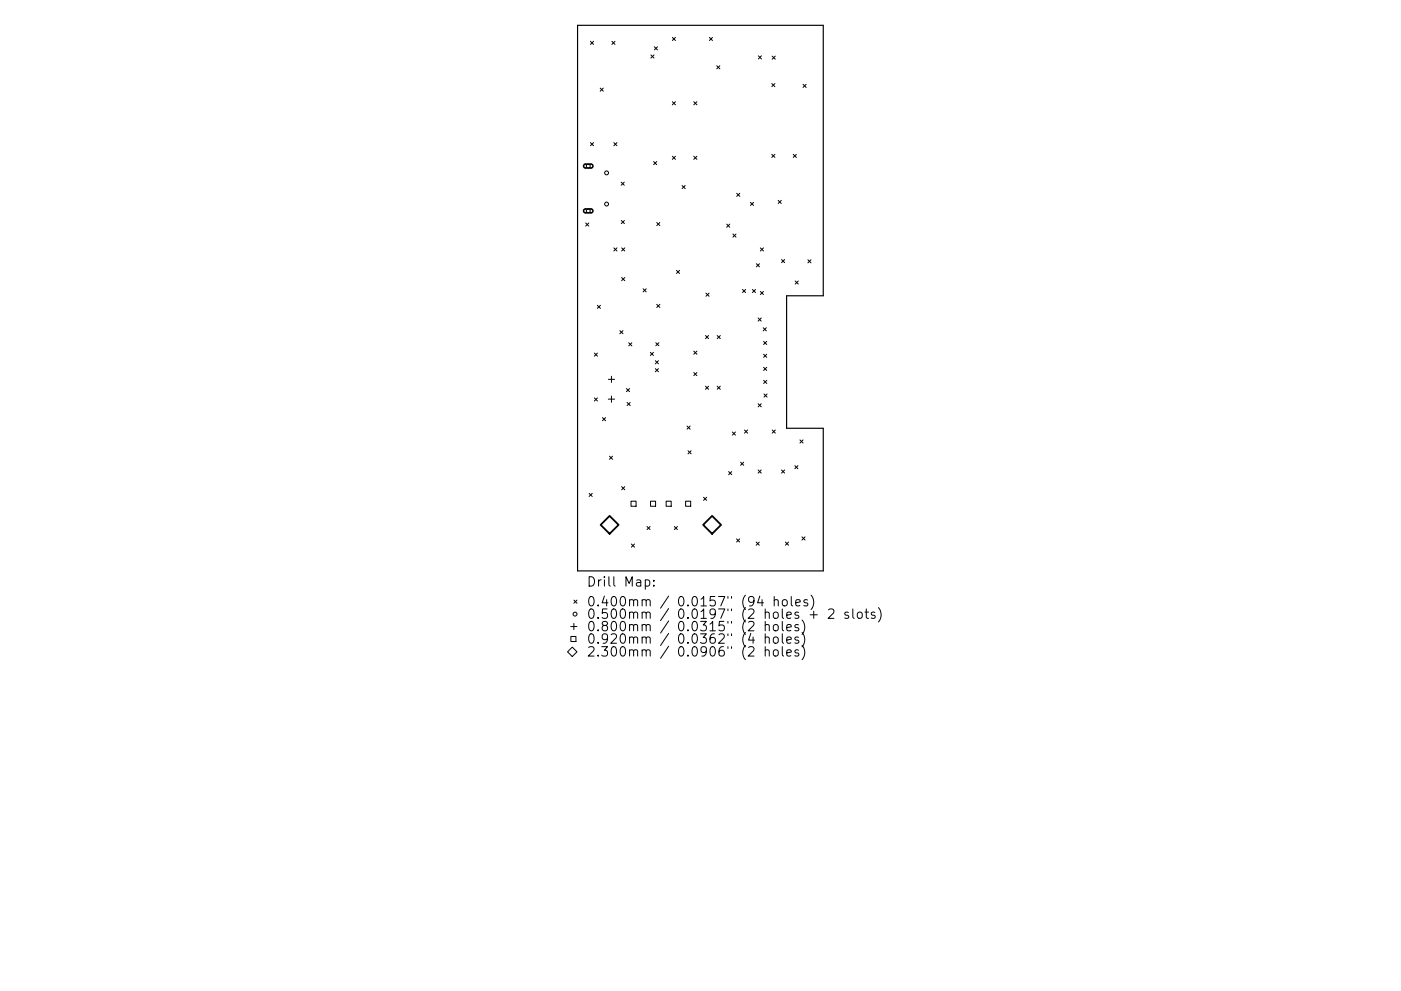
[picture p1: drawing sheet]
<svg xmlns="http://www.w3.org/2000/svg" width="297mm" height="210mm" viewBox="0 0 297 210" stroke-linecap="round" stroke-linejoin="round" font-family="sans-serif">
<defs><g id="words">
<g font-size="2.8">
<text x="124.3" y="124.5">Drill Map:</text>
<text x="124.3" y="128.7">0.400mm / 0.0157&quot; (94 holes)</text>
<text x="124.3" y="131.3">0.500mm / 0.0197&quot; (2 holes + 2 slots)</text>
<text x="124.3" y="133.9">0.800mm / 0.0315&quot; (2 holes)</text>
<text x="124.3" y="136.6">0.920mm / 0.0362&quot; (4 holes)</text>
<text x="124.3" y="139.3">2.300mm / 0.0906&quot; (2 holes)</text>
</g>
</g></defs>
<path d="M122.5 5.4h52v57.4h-7.7v28.1h7.7v30.2h-52z" fill="none" stroke="#000" stroke-width=".25"/>
<g fill="none" stroke="#000" stroke-width=".21">
<path d="M125.2 8.8l.6 .6M125.8 8.8l-.6 .6M127.3 18.7l.6 .6M127.9 18.7l-.6 .6M129.7 8.8l.7 .6M130.4 8.8l-.7 .6M138 11.7l.7 .6M138.7 11.7l-.7 .6M138.7 9.9l.7 .7M139.4 9.9l-.7 .7M142.5 7.9l.7 .7M143.2 7.9l-.7 .7"/>
<path d="M150.4 7.9l.7 .7M151.1 7.9l-.7 .7M152 13.9l.6 .7M152.6 13.9l-.6 .7M160.8 11.8l.6 .7M161.4 11.8l-.6 .7M163.6 17.7l.7 .7M163.7 11.9l.7 .7M164.3 17.7l-.7 .7M164.4 11.9l-.7 .7M170.3 17.9l.6 .6M170.9 17.9l-.6 .6"/>
<path d="M125.2 30.3l.6 .6M125.8 30.3l-.6 .6M130.1 30.3l.7 .6M130.8 30.3l-.7 .6M131.7 38.6l.7 .7M132.4 38.6l-.7 .7M138.6 34.3l.6 .6M139.2 34.3l-.6 .6M142.5 21.6l.7 .6M142.5 33.2l.7 .6M143.2 21.6l-.7 .6M143.2 33.2l-.7 .6"/>
<path d="M144.6 39.4l.7 .6M145.3 39.4l-.7 .6M147.1 21.6l.7 .6M147.1 33.2l.7 .6M147.8 21.6l-.7 .6M147.8 33.2l-.7 .6M163.6 32.7l.7 .7M164.3 32.7l-.7 .7M168.2 32.7l.6 .7M168.8 32.7l-.6 .7M124.2 47.3l.6 .7M124.8 47.3l-.6 .7"/>
<path d="M130.1 52.6l.7 .7M130.8 52.6l-.7 .7M131.7 46.8l.7 .6M131.8 52.6l.7 .7M131.8 58.9l.7 .7M132.4 46.8l-.7 .6M132.5 52.6l-.7 .7M132.5 58.9l-.7 .7M139.2 47.2l.7 .7M139.9 47.2l-.7 .7M143.4 57.4l.7 .6M144.1 57.4l-.7 .6"/>
<path d="M154.1 47.6l.6 .6M154.7 47.6l-.6 .6M155.4 49.7l.6 .6M156 49.7l-.6 .6M156.2 41l.7 .7M156.9 41l-.7 .7M159.1 42.9l.7 .7M159.8 42.9l-.7 .7M160.4 56l.6 .6M161 56l-.6 .6M161.2 52.6l.7 .7M161.9 52.6l-.7 .7"/>
<path d="M165 42.5l.6 .7M165.6 42.5l-.6 .7M165.7 55.1l.7 .6M166.4 55.1l-.7 .6M168.6 59.6l.7 .7M169.3 59.6l-.7 .7M171.3 55.1l.6 .7M171.9 55.1l-.6 .7M126 74.9l.7 .7M126.6 64.8l.7 .6M126.7 74.9l-.7 .7M127.3 64.8l-.7 .6"/>
<path d="M129.6 79.8v1.3M131.4 70.1l.7 .7M132.1 70.1l-.7 .7M133.3 72.7l.7 .7M134 72.7l-.7 .7M136.3 61.3l.7 .6M137 61.3l-.7 .6M137.9 74.8l.6 .6M138.5 74.8l-.6 .6M138.9 76.5l.7 .7M138.9 78.2l.7 .7M139 72.7l.7 .7"/>
<path d="M139.2 64.6l.7 .6M139.6 76.5l-.7 .7M139.6 78.2l-.7 .7M139.7 72.7l-.7 .7M139.9 64.6l-.7 .6M147.1 74.5l.7 .7M147.1 79l.7 .7M147.8 74.5l-.7 .7M147.8 79l-.7 .7M149.6 71.2l.6 .6M149.7 62.2l.6 .7M150.2 71.2l-.6 .6"/>
<path d="M150.3 62.2l-.6 .7M152.1 71.2l.6 .6M152.7 71.2l-.6 .6M157.4 61.4l.7 .7M158.1 61.4l-.7 .7M159.5 61.4l.7 .7M160.2 61.4l-.7 .7M160.7 67.5l.7 .6M161.2 61.8l.7 .7M161.4 67.5l-.7 .6M161.8 69.5l.7 .7M161.9 61.8l-.7 .7"/>
<path d="M161.9 72.4l.7 .7M161.9 75.2l.7 .6M161.9 77.9l.7 .7M162.5 69.5l-.7 .7M162.6 72.4l-.7 .7M162.6 75.2l-.7 .6M162.6 77.9l-.7 .7M126 84.4l.7 .7M126.7 84.4l-.7 .7M127.7 88.6l.7 .7M128.4 88.6l-.7 .7M129 80.5h1.3"/>
<path d="M129 84.7h1.3M129.2 96.8l.7 .6M129.6 84v1.3M129.9 96.8l-.7 .6M132.8 82.4l.7 .7M133 85.4l.6 .7M133.5 82.4l-.7 .7M133.6 85.4l-.6 .7M145.7 90.4l.6 .7M145.9 95.6l.6 .7M146.3 90.4l-.6 .7M146.5 95.6l-.6 .7"/>
<path d="M149.6 81.9l.6 .7M150.2 81.9l-.6 .7M152.1 81.9l.6 .7M152.7 81.9l-.6 .7M155.3 91.7l.6 .6M155.9 91.7l-.6 .6M157 98.1l.7 .6M157.7 98.1l-.7 .6M157.8 91.2l.7 .7M158.5 91.2l-.7 .7M160.7 85.7l.7 .6M160.7 99.7l.7 .7"/>
<path d="M161.4 85.7l-.7 .6M161.4 99.7l-.7 .7M161.9 80.7l.7 .7M162 83.6l.6 .7M162.6 80.7l-.7 .7M162.6 83.6l-.6 .7M163.7 91.2l.7 .7M164.4 91.2l-.7 .7M165.7 99.7l.7 .7M166.4 99.7l-.7 .7M168.5 98.8l.7 .7M169.2 98.8l-.7 .7"/>
<path d="M169.6 93.3l.7 .7M170.3 93.3l-.7 .7M124.9 104.7l.7 .6M125.6 104.7l-.7 .6M131.8 103.3l.7 .6M132.5 103.3l-.7 .6M133.8 106.3h1.1v1.1h-1.1zM133.9 115.4l.6 .7M134.5 115.4l-.6 .7M137.2 111.7l.6 .7M137.8 111.7l-.6 .7M137.9 106.3h1.1v1.1h-1.1z"/>
<path d="M141.2 106.3h1.1v1.1h-1.1zM143 111.7l.6 .7M143.6 111.7l-.6 .7M145.4 106.3h1v1.1h-1zM149.2 105.5l.6 .7M149.8 105.5l-.6 .7M154.5 100.1l.6 .6M155.1 100.1l-.6 .6M156.2 114.3l.6 .7M156.8 114.3l-.6 .7M160.3 115l.7 .7M161 115l-.7 .7"/>
<path d="M166.5 115l.7 .7M167.2 115l-.7 .7M170 113.9l.7 .7M170.7 113.9l-.7 .7M120.3 138.3l1-1 1 1-1 1zM121 132.9h1.3M121 135h1.1v1.1h-1.1zM121.7 127.3l.6 .7M121.7 132.3v1.3M122.3 127.3l-.6 .7M136.8 123.1l.6-.1 .4 .4v.6l-.2 .3h-.8M138.6 124.2v.2"/>
<path d="M138.6 123.1v.2M161.1 126.5l-.5 1.4h1.3M162.2 132.7l.3-.2 .5 .1 .1 1.2M162.2 135.3l.3-.2 .5 .1 .1 1.3M162.2 138.1l.3-.2 .5 .1 .1 1.2M162.2 131.8v2M162.2 134.5v2M162.2 137.2v2M164.1 132.7a.54 .54 0 0 1 .5-.2 .54 .54 0 0 1 .4 .4v.6a.54 .54 0 0 1-.5 .4 .54 .54 0 0 1-.5-.4zM164.1 135.3a.54 .54 0 0 1 .5-.2 .54 .54 0 0 1 .4 .4v.6a.54 .54 0 0 1-.5 .4 .54 .54 0 0 1-.5-.4zM164.1 138.1a.54 .54 0 0 1 .5-.2 .54 .54 0 0 1 .4 .3v.6a.54 .54 0 0 1-.5 .4 .54 .54 0 0 1-.5-.4zM164.1 127.4l.3-.2 .5 .1 .1 1.3"/>
<path d="M164.1 126.6v2M165.9 131.8v1.8l.2 .2M165.9 134.5v1.7l.2 .3M165.9 137.2v1.7l.2 .3M166 127.4l.2-.2a.54 .54 0 0 1 .7 .4v.6a.54 .54 0 0 1-.5 .4 .54 .54 0 0 1-.5-.4zM166.8 133.2l1-.2-.1-.4-.6-.1-.3 .3 .1 .9h.8M166.8 135.8l1-.2-.1-.4-.6-.1-.3 .3 .1 1h.8M166.8 138.5l1-.2-.1-.3-.6-.1-.3 .3 .1 .9h.8M167.8 126.6v1.7l.3 .3M168.7 127.9l1-.2-.1-.4-.6-.1-.3 .3 .1 1h.8M169.3 132.6l-.5-.1-.3 .3 .1 .3 .7 .2v.4h-.8M169.3 135.2l-.5-.1-.3 .3 .1 .3 .7 .2v.5h-.8"/>
<path d="M169.3 138l-.5-.1-.3 .3 .1 .2 .7 .2v.5h-.8M170.1 131.6a2.29 2.29 0 0 1 0 3M170.1 134.2a2.29 2.29 0 0 1 0 3M170.1 136.9a2.29 2.29 0 0 1 0 3.1M171.2 127.3l-.5-.1-.3 .3 .1 .3 .7 .2v.5h-.8M171.8 130.4h1.5M172 126.3a2.29 2.29 0 0 1 0 3M172.5 129.7v1.5M175.7 129.4l.3-.2 .6 .1a.54 .54 0 0 1 .1 .8l-1.1 1.1h1.2M179.9 130l-.5-.1-.3 .2 .1 .3 .7 .2v.5h-.8M180.8 129.2v1.7l.3 .3M181.9 130.1a.54 .54 0 0 1 .5-.2 .54 .54 0 0 1 .4 .3v.6a.54 .54 0 0 1-.5 .4 .54 .54 0 0 1-.5-.4z"/>
<path d="M183.4 129.9h.7M183.7 129.2v1.7l.1 .2 .3 .1M185.5 130l-.5-.1-.3 .2 .1 .3 .7 .2v.5h-.8M186.2 128.9a2.29 2.29 0 0 1 0 3.1"/>
<circle cx="124.7" cy="35.2" r=".41"/>
<circle cx="128.6" cy="36.7" r=".41"/>
<circle cx="124.7" cy="44.7" r=".41"/>
<circle cx="128.6" cy="43.3" r=".41"/>
<circle cx="121.9" cy="130.3" r=".41"/>
</g>
<path d="M123.9 34.9l1.5-.1 .2 .2 .1 .3-.3 .3h-1.3l-.3-.2zM123.9 44.4l1.5-.1 .2 .2 .1 .3-.3 .3h-1.3l-.3-.2z" fill="none" stroke="#000" stroke-width=".33"/>
<path d="M127.3 111.4l1.9-1.9 2 1.9-2 1.9zM149.1 111.4l1.9-1.9 1.9 1.9-1.9 1.9z" fill="none" stroke="#000" stroke-width=".38"/>
<use href="#words"/>
</svg>
